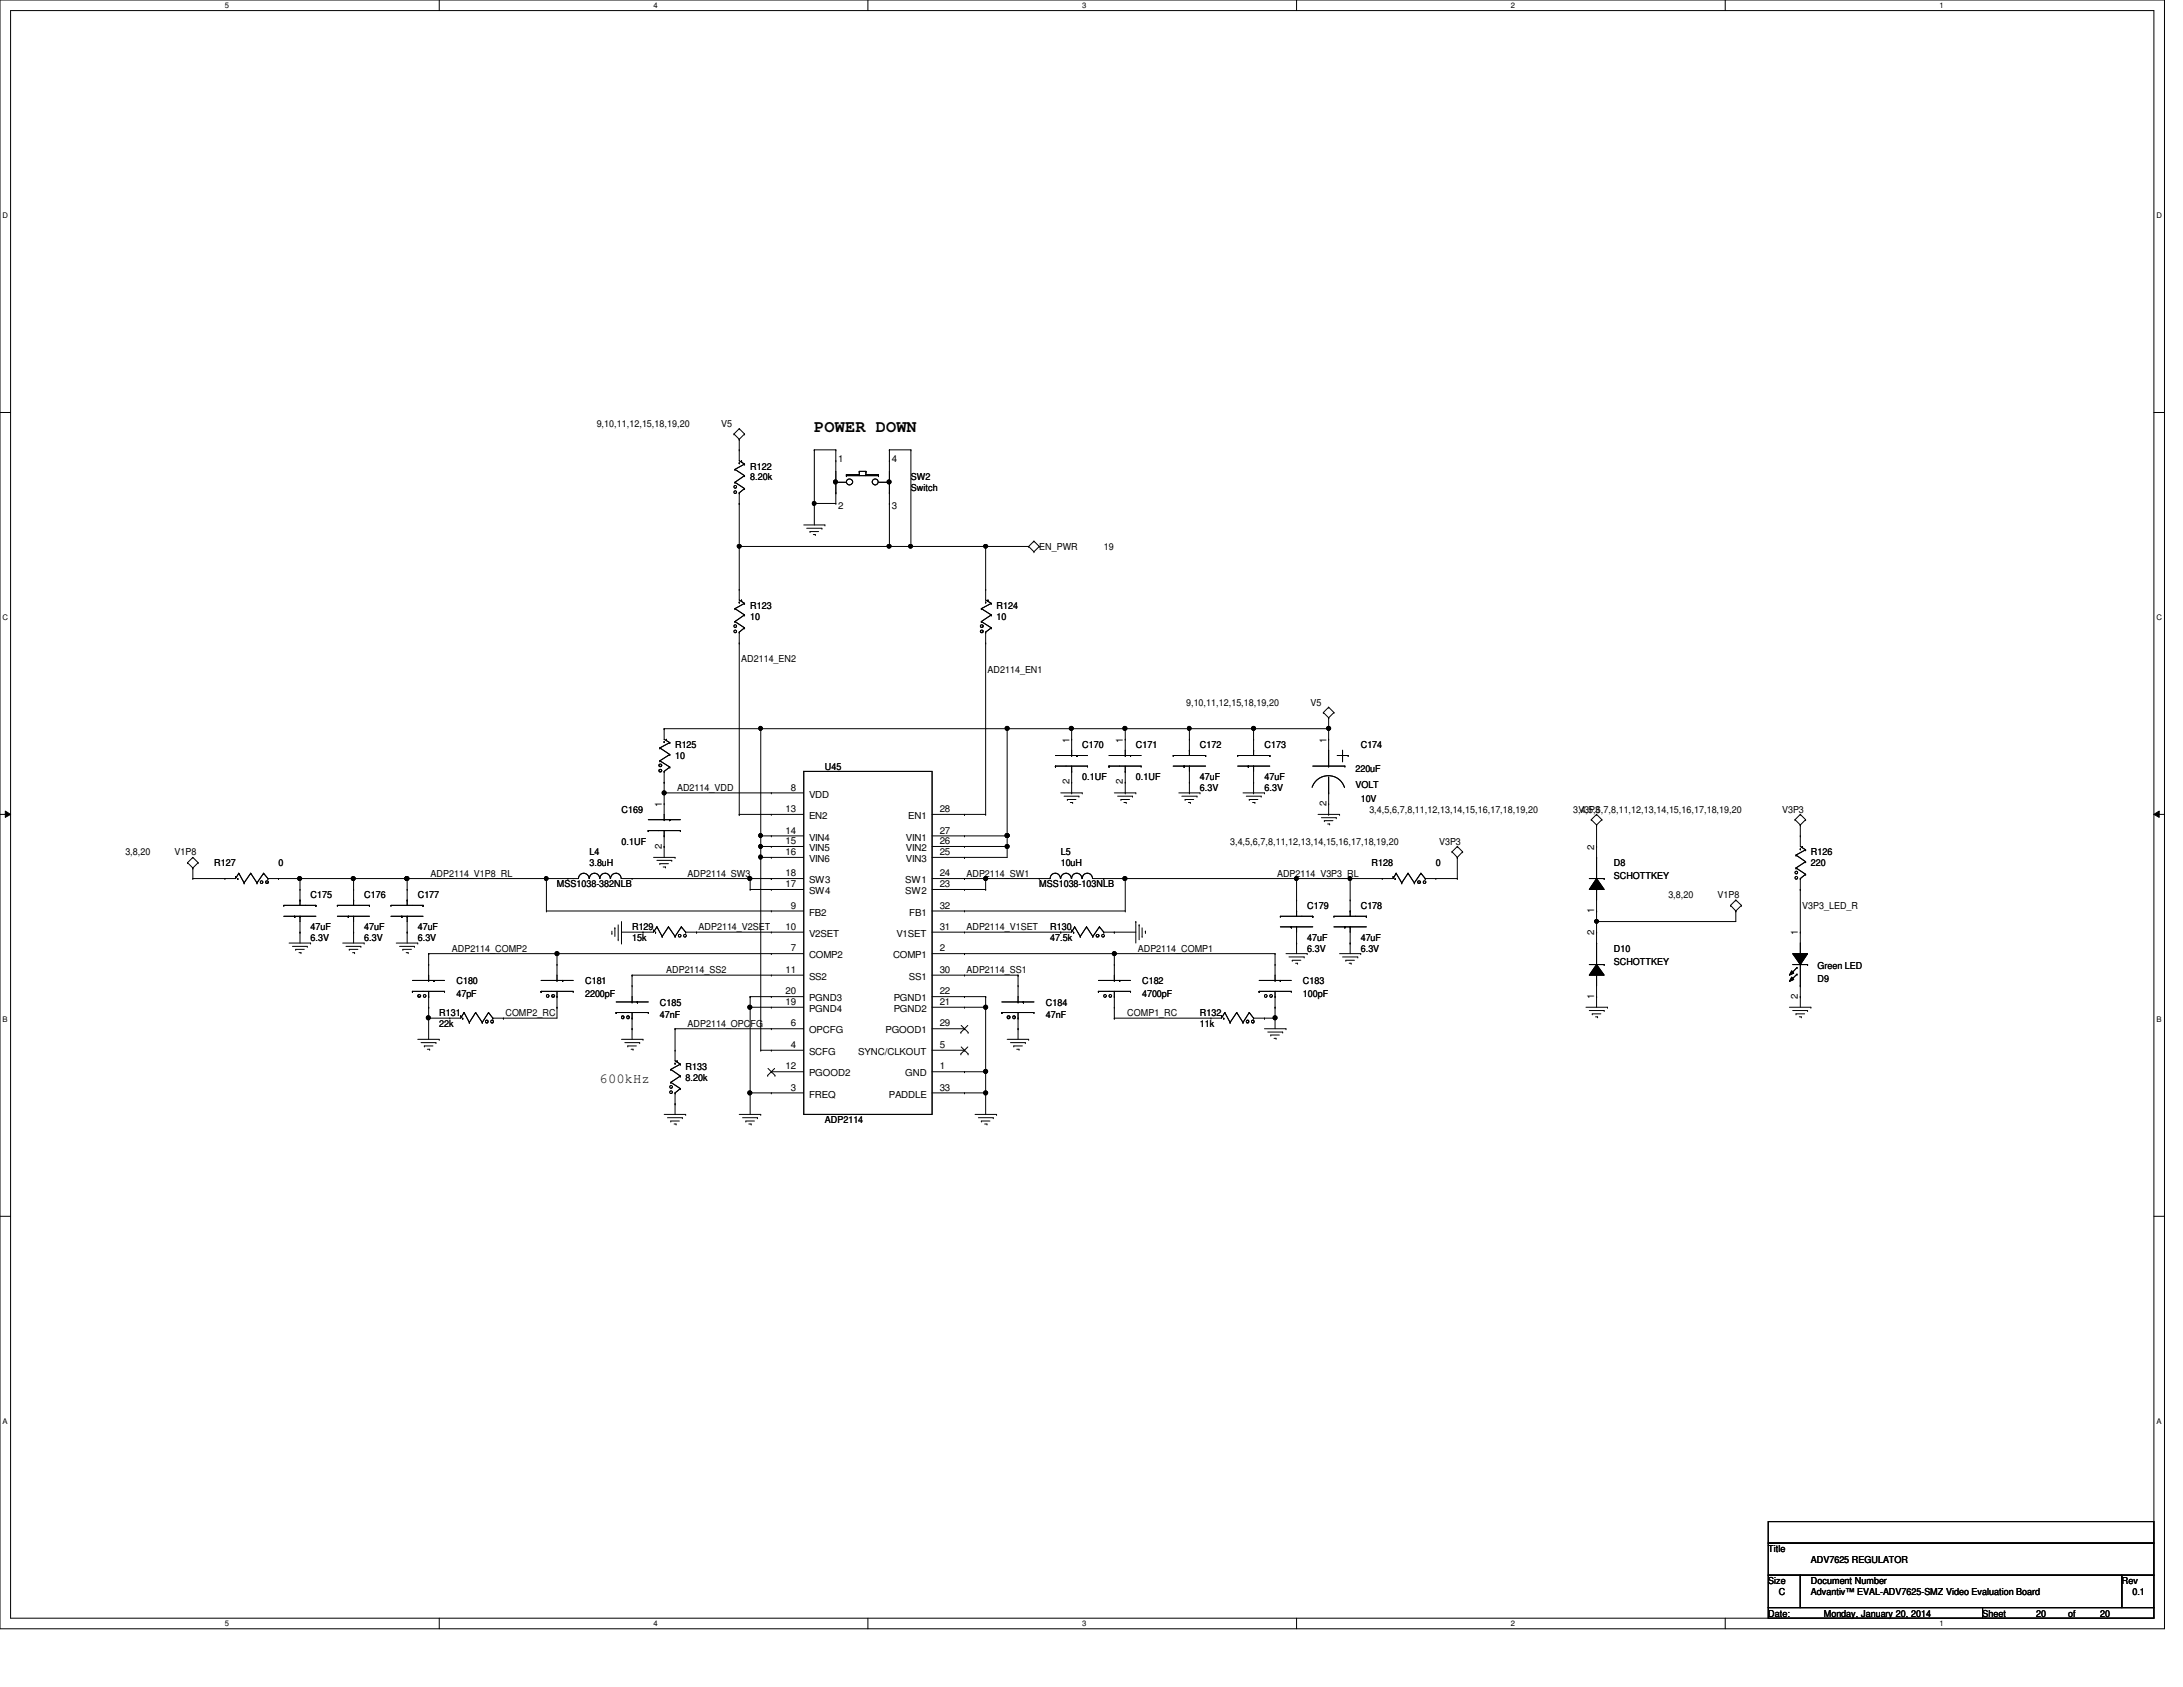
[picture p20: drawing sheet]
<svg xmlns="http://www.w3.org/2000/svg" width="279mm" height="216mm" viewBox="0 0 279 216" stroke-linecap="round" stroke-linejoin="round" font-family="sans-serif">
<defs><g id="words">
<text font-size="2.2" x="104.2" y="55.2">POWER DOWN</text>
<text font-size="1.8" x="76.8" y="138.6">600kHz</text>
<g font-size="1.2">
<text x="76.4" y="54.6">9,10,11,12,15,18,19,20</text>
<text x="92.3" y="54.6">V5</text>
<text x="107.3" y="59.1">1</text>
<text x="114.1" y="59.1">4</text>
<text x="96" y="61.5">8.20k</text>
<text x="96" y="60.1">R122</text>
<text x="107.3" y="65.2">2</text>
<text x="114.1" y="65.2">3</text>
<text x="116.6" y="61.5">SW2</text>
<text x="116.6" y="62.9">Switch</text>
<text x="133" y="70.4">EN_PWR</text>
<text x="141.3" y="70.4">19</text>
<text x="96" y="77.9">R123</text>
<text x="127.6" y="77.9">R124</text>
<text x="96" y="79.3">10</text>
<text x="127.6" y="79.3">10</text>
<text x="94.9" y="84.8">AD2114_EN2</text>
<text x="126.4" y="86.1">AD2114_EN1</text>
<text x="86.4" y="95.8">R125</text>
<text x="136.9" y="95" transform="rotate(-90 136.9 95)">1</text>
<text x="138.5" y="95.8">C170</text>
<text x="143.7" y="95" transform="rotate(-90 143.7 95)">1</text>
<text x="145.4" y="95.8">C171</text>
<text x="151.8" y="90.3">9,10,11,12,15,18,19,20</text>
<text x="153.6" y="95.8">C172</text>
<text x="161.8" y="95.8">C173</text>
<text x="167.7" y="90.3">V5</text>
<text x="169.8" y="95" transform="rotate(-90 169.8 95)">1</text>
<text x="174.2" y="95.8">C174</text>
<text x="86.4" y="97.2">10</text>
<text x="86.7" y="101.2">AD2114_VDD</text>
<text x="101.2" y="101.2">8</text>
<text x="105.6" y="98.5">U45</text>
<text x="136.9" y="100.4" transform="rotate(-90 136.9 100.4)">2</text>
<text x="138.5" y="99.9">0.1UF</text>
<text x="143.7" y="100.4" transform="rotate(-90 143.7 100.4)">2</text>
<text x="145.4" y="99.9">0.1UF</text>
<text x="153.6" y="99.9">47uF</text>
<text x="153.6" y="101.3">6.3V</text>
<text x="161.8" y="99.9">47uF</text>
<text x="161.8" y="101.3">6.3V</text>
<text x="173.5" y="100.8">VOLT</text>
<text x="173.5" y="98.8">220uF</text>
<text x="79.5" y="104">C169</text>
<text x="84.7" y="103.3" transform="rotate(-90 84.7 103.3)">1</text>
<text x="100.5" y="103.9">13</text>
<text x="100.5" y="106.7">14</text>
<text x="103.5" y="102.1">VDD</text>
<text x="103.5" y="104.8">EN2</text>
<text x="103.5" y="107.6">VIN4</text>
<text x="116" y="107.6">VIN1</text>
<text x="116.2" y="104.8">EN1</text>
<text x="120.3" y="106.7">27</text>
<text x="120.3" y="103.9">28</text>
<text x="169.8" y="103.1" transform="rotate(-90 169.8 103.1)">2</text>
<text x="174.2" y="102.6">10V</text>
<text x="175.3" y="104">3,4,5,6,7,8,11,12,13,14,15,16,17,18,19,20</text>
<text x="201.3" y="104">3,4,5,6,7,8,11,12,13,14,15,16,17,18,19,20</text>
<text x="202" y="104">V3P3</text>
<text x="228.1" y="104">V3P3</text>
<text x="16" y="109.5">3,8,20</text>
<text x="22.4" y="109.5">V1P8</text>
<text x="27.4" y="110.9">R127</text>
<text x="35.6" y="110.9">0</text>
<text x="55.1" y="112.2">ADP2114_V1P8_RL</text>
<text x="71.3" y="113.6">MSS1038-382NLB</text>
<text x="75.4" y="109.5">L4</text>
<text x="75.4" y="110.9">3.8uH</text>
<text x="79.5" y="108.1">0.1UF</text>
<text x="84.7" y="108.6" transform="rotate(-90 84.7 108.6)">2</text>
<text x="88" y="112.2">ADP2114_SW3</text>
<text x="100.5" y="108">15</text>
<text x="100.5" y="109.4">16</text>
<text x="100.5" y="113.5">17</text>
<text x="100.5" y="112.1">18</text>
<text x="103.5" y="108.9">VIN5</text>
<text x="103.5" y="110.3">VIN6</text>
<text x="103.5" y="113">SW3</text>
<text x="115.9" y="113">SW1</text>
<text x="116" y="110.3">VIN3</text>
<text x="116" y="108.9">VIN2</text>
<text x="120.3" y="113.5">23</text>
<text x="120.3" y="112.1">24</text>
<text x="120.3" y="109.4">25</text>
<text x="120.3" y="108">26</text>
<text x="123.7" y="112.2">ADP2114_SW1</text>
<text x="133" y="113.6">MSS1038-103NLB</text>
<text x="135.8" y="109.5">L5</text>
<text x="135.8" y="110.9">10uH</text>
<text x="157.4" y="108.1">3,4,5,6,7,8,11,12,13,14,15,16,17,18,19,20</text>
<text x="163.4" y="112.2">ADP2114_V3P3_RL</text>
<text x="175.6" y="110.9">R128</text>
<text x="183.8" y="110.9">0</text>
<text x="184.2" y="108.1">V3P3</text>
<text x="204" y="108.8" transform="rotate(-90 204 108.8)">2</text>
<text x="206.5" y="110.9">D8</text>
<text x="206.5" y="112.5">SCHOTTKEY</text>
<text x="231.8" y="110.9">220</text>
<text x="231.8" y="109.5">R126</text>
<text x="39.8" y="119.1">47uF</text>
<text x="39.8" y="115">C175</text>
<text x="46.6" y="119.1">47uF</text>
<text x="46.6" y="115">C176</text>
<text x="53.5" y="119.1">47uF</text>
<text x="53.5" y="115">C177</text>
<text x="80.9" y="119.1">R129</text>
<text x="89.4" y="119">ADP2114_V2SET</text>
<text x="100.5" y="119">10</text>
<text x="101.2" y="116.3">9</text>
<text x="103.5" y="117.2">FB2</text>
<text x="103.5" y="119.9">V2SET</text>
<text x="103.5" y="114.4">SW4</text>
<text x="114.7" y="119.9">V1SET</text>
<text x="115.9" y="114.4">SW2</text>
<text x="116.4" y="117.2">FB1</text>
<text x="120.3" y="119">31</text>
<text x="120.3" y="116.3">32</text>
<text x="123.7" y="119">ADP2114_V1SET</text>
<text x="134.4" y="119.1">R130</text>
<text x="167.3" y="116.3">C179</text>
<text x="174.2" y="116.3">C178</text>
<text x="204" y="119.7" transform="rotate(-90 204 119.7)">2</text>
<text x="204" y="116.8" transform="rotate(-90 204 116.8)">1</text>
<text x="213.5" y="115">3,8,20</text>
<text x="219.8" y="115">V1P8</text>
<text x="230.1" y="119.7" transform="rotate(-90 230.1 119.7)">1</text>
<text x="230.7" y="116.3">V3P3_LED_R</text>
<text x="39.8" y="120.4">6.3V</text>
<text x="46.6" y="120.4">6.3V</text>
<text x="53.5" y="120.4">6.3V</text>
<text x="57.8" y="121.8">ADP2114_COMP2</text>
<text x="58.4" y="125.9">C180</text>
<text x="74.9" y="125.9">C181</text>
<text x="80.9" y="120.4">15k</text>
<text x="85.3" y="124.5">ADP2114_SS2</text>
<text x="100.5" y="124.5">11</text>
<text x="101.2" y="121.8">7</text>
<text x="103.5" y="122.6">COMP2</text>
<text x="103.5" y="125.4">SS2</text>
<text x="114.3" y="122.6">COMP1</text>
<text x="116.3" y="125.4">SS1</text>
<text x="120.3" y="121.8">2</text>
<text x="120.3" y="124.5">30</text>
<text x="123.7" y="124.5">ADP2114_SS1</text>
<text x="134.4" y="120.4">47.5k</text>
<text x="145.6" y="121.8">ADP2114_COMP1</text>
<text x="146.2" y="125.9">C182</text>
<text x="166.8" y="125.9">C183</text>
<text x="167.3" y="120.4">47uF</text>
<text x="167.3" y="121.8">6.3V</text>
<text x="174.2" y="120.4">47uF</text>
<text x="174.2" y="121.8">6.3V</text>
<text x="206.5" y="121.8">D10</text>
<text x="206.5" y="123.5">SCHOTTKEY</text>
<text x="232.6" y="125.7">D9</text>
<text x="232.6" y="124">Green LED</text>
<text x="56.2" y="131.4">22k</text>
<text x="56.2" y="130">R131</text>
<text x="58.4" y="127.6">47pF</text>
<text x="64.7" y="130">COMP2_RC</text>
<text x="74.9" y="127.6">2200pF</text>
<text x="84.5" y="130.3">47nF</text>
<text x="84.5" y="128.7">C185</text>
<text x="88" y="131.4">ADP2114_OPCFG</text>
<text x="100.5" y="128.6">19</text>
<text x="100.5" y="127.3">20</text>
<text x="101.2" y="131.4">6</text>
<text x="103.5" y="129.5">PGND4</text>
<text x="103.5" y="128.1">PGND3</text>
<text x="114.4" y="129.5">PGND2</text>
<text x="114.4" y="128.1">PGND1</text>
<text x="120.3" y="131.4">29</text>
<text x="120.3" y="128.6">21</text>
<text x="120.3" y="127.3">22</text>
<text x="133.9" y="130.3">47nF</text>
<text x="133.9" y="128.7">C184</text>
<text x="144.3" y="130">COMP1_RC</text>
<text x="146.2" y="127.6">4700pF</text>
<text x="153.6" y="131.4">11k</text>
<text x="153.6" y="130">R132</text>
<text x="166.8" y="127.6">100pF</text>
<text x="204" y="127.8" transform="rotate(-90 204 127.8)">1</text>
<text x="230.1" y="127.8" transform="rotate(-90 230.1 127.8)">2</text>
<text x="87.8" y="136.9">R133</text>
<text x="100.5" y="136.9">12</text>
<text x="101.2" y="134.1">4</text>
<text x="103.5" y="135">SCFG</text>
<text x="103.5" y="132.2">OPCFG</text>
<text x="103.5" y="137.8">PGOOD2</text>
<text x="109.9" y="135">SYNC/CLKOUT</text>
<text x="113.3" y="132.2">PGOOD1</text>
<text x="115.9" y="137.8">GND</text>
<text x="120.3" y="134.1">5</text>
<text x="120.3" y="136.9">1</text>
<text x="87.8" y="138.3">8.20k</text>
<text x="101.2" y="139.6">3</text>
<text x="103.5" y="140.5">FREQ</text>
<text x="105.6" y="143.8">ADP2114</text>
<text x="113.7" y="140.5">PADDLE</text>
<text x="120.3" y="139.6">33</text>
<text x="226.3" y="198.6">Title</text>
<text x="226.3" y="202.7">Size</text>
<text x="231.8" y="202.7">Document Number</text>
<text x="231.8" y="200">ADV7625 REGULATOR</text>
<text x="271.6" y="202.7">Rev</text>
<text x="226.3" y="206.9">Date:</text>
<text x="227.7" y="204.1">C</text>
<text x="231.8" y="204.1">Advantiv™ EVAL-ADV7625-SMZ Video Evaluation Board</text>
<text x="233.4" y="206.9">Monday, January 20, 2014</text>
<text x="253.7" y="206.9">Sheet</text>
<text x="260.6" y="206.9">20</text>
<text x="264.7" y="206.9">of</text>
<text x="268.8" y="206.9">20</text>
<text x="272.9" y="204.1">0.1</text>
</g>
<g font-size="1">
<text x="28.8" y="1">5</text>
<text x="83.7" y="1">4</text>
<text x="138.5" y="1">3</text>
<text x="193.4" y="1">2</text>
<text x="248.2" y="1">1</text>
<text x=".3" y="27.9">D</text>
<text x="276" y="27.9">D</text>
<text x=".3" y="79.4">C</text>
<text x="276" y="79.4">C</text>
<text x=".3" y="130.8">B</text>
<text x="276" y="130.8">B</text>
<text x=".3" y="182.2">A</text>
<text x="276" y="182.2">A</text>
<text x="28.8" y="208.1">5</text>
<text x="83.7" y="208.1">4</text>
<text x="138.5" y="208.1">3</text>
<text x="193.4" y="208.1">2</text>
<text x="248.2" y="208.1">1</text>
</g>
</g></defs>
<path d="M0 0h277v208.4h-277zM1.4 1.4h274.3v205.7h-274.3z" fill="none" stroke="#000" stroke-width=".13"/>
<g fill="#fff">
<path d="M28.8 .1h.5v1.1h-.5z"/>
<path d="M28.8 207.2h.5v1.1h-.5z"/>
</g>
<path d="M56.2 0v1.4M56.2 207.1v1.3" fill="none" stroke="#000" stroke-width=".13"/>
<g fill="#fff">
<path d="M83.7 .1h.5v1.1h-.5z"/>
<path d="M83.7 207.2h.5v1.1h-.5z"/>
</g>
<path d="M111.1 0v1.4M111.1 207.1v1.3" fill="none" stroke="#000" stroke-width=".13"/>
<g fill="#fff">
<path d="M138.5 .1h.6v1.1h-.6z"/>
<path d="M138.5 207.2h.6v1.1h-.6z"/>
</g>
<path d="M165.9 0v1.4M165.9 207.1v1.3" fill="none" stroke="#000" stroke-width=".13"/>
<g fill="#fff">
<path d="M193.4 .1h.5v1.1h-.5z"/>
<path d="M193.4 207.2h.5v1.1h-.5z"/>
</g>
<path d="M220.8 0v1.4M220.8 207.1v1.3" fill="none" stroke="#000" stroke-width=".13"/>
<g fill="#fff">
<path d="M248.2 .1h.6v1.1h-.6z"/>
<path d="M248.2 207.2h.6v1.1h-.6z"/>
<path d="M.3 27.1h.8v1.1h-.8z"/>
<path d="M276 27.1h.7v1.1h-.7z"/>
<path d="M.3 78.5h.8v1.1h-.8z"/>
<path d="M276 78.5h.7v1.1h-.7z"/>
</g>
<path d="M0 52.8h1.4M275.7 52.8h1.3" fill="none" stroke="#000" stroke-width=".13"/>
<g fill="#fff">
<path d="M.3 129.9h.7v1.1h-.7z"/>
<path d="M276 129.9h.6v1.1h-.6z"/>
</g>
<path d="M0 104.2h1.4M.7 103.8l.7 .4-.7 .4zM275.7 104.2l.7-.4v.8zM275.7 104.2h1.3" fill="none" stroke="#000" stroke-width=".13"/>
<path d="M.7 103.8l.7 .4-.7 .4zM275.7 104.2l.7-.4v.8z" fill="#000"/>
<g fill="#fff">
<path d="M.3 181.4h.7v1.1h-.7z"/>
<path d="M276 181.4h.6v1.1h-.6z"/>
</g>
<g fill="none" stroke="#000" stroke-width=".13">
<path d="M93.9 55.5h.1M93.9 55.5l.7 .7M94.6 56.2h.1M94.6 54.9h.1M94.6 59.2h.1M94.6 57.6h.1M94.6 56.2v2.8l.7 .4M94.6 54.9l.7 .6M94.6 54.9l-.7 .6M94.9 59h.1M95.3 55.5h.1M95.3 59.4h.1"/>
<path d="M95.3 55.5l-.7 .7M95.3 59.4l-1.2 .7M104.2 57.6h.1M104.2 57.6v9.6M104.2 57.6h2.8M107 57.6h.1M107 59h.1M107 57.6v6.8M113.8 57.6h.1M113.8 59h.1M113.8 57.6v12.3M113.8 57.6h2.8"/>
<path d="M116.6 57.6h.1M116.6 57.6v12.3M94.1 60.1h.1M94.1 61.7h.1M94.1 77.9h.1M94.1 79.5h.1M94.1 60.1l1.2 .8M94.1 61.7l1.2 .8M94.1 77.9l1.2 .8M94.1 79.5l1.2 .8M94.6 69.9h.1M94.6 64.4h.1"/>
<path d="M94.6 63.1h.1M94.6 77h.1M94.6 75.4h.1M94.6 69.9h37.1M94.6 63.1v13.7l.7 .4M94.9 76.8h.1M95.3 60.9h.1M95.3 62.5h.1M95.3 77.2h.1M95.3 78.7h.1M95.3 60.9l-1.2 .8M95.3 62.5l-.7 .6"/>
<path d="M95.3 77.2l-1.2 .7M95.3 78.7l-1.2 .8M102.9 67.2h2.7M103.3 67.6h1.9M103.7 68h.1M103.7 68h1.1M104 64.2h.2l.2 .1v.3l-.2 .1-.2-.1zM104.1 68.4h.3M104.2 64.4h.1M104.2 64.4h2.8M104.4 68.4h.1M105.2 67.6h.1"/>
<path d="M105.6 67.2h.1M107 61.7h.1M107 63.1h.1M107 64.4h.1M107 61.7h1.3M108.3 60.7h.1M108.3 60.9h.1M108.3 60.9h4.1M108.3 60.7h1.7M108.3 60.7v.2M110 60.3h.1M110 60.7h.1"/>
<path d="M110 60.3h.8M110 60.3v.4M110.8 60.7h.1M110.8 60.3h.1M110.8 60.7h1.6M110.8 60.3v.4M112.4 60.9h.1M112.4 60.7h.1M112.4 60.7v.2M112.4 61.7h1.4M113.8 69.9h.1M113.8 64.4h.1"/>
<path d="M113.8 61.7h.1M113.8 63.1h.1M116.6 69.9h.1M125.6 77.9h.1M125.6 79.5h.1M125.6 77.9l1.3 .8M125.6 79.5l1.3 .8M126.2 69.9h.1M126.2 77h.1M126.2 75.4h.1M126.2 69.9v6.9l.7 .4M126.4 76.8h.1"/>
<path d="M126.9 77.2h.1M126.9 78.7h.1M126.9 77.2l-1.3 .7M126.9 78.7l-1.3 .8M131.7 69.9h.1M131.7 69.9l.6 .7M132.3 69.3h.1M132.3 70.6h.1M132.3 69.3l-.6 .6M132.3 69.3l.7 .6M133 69.9h.1M133 69.9l-.7 .7"/>
<path d="M84.5 95.7h.1M84.5 97.4h.1M84.5 95.7l1.2 .9M84.5 97.4l1.2 .8M85 93.3h.1M85 98.7h.1M85 94.9h.1M85 93.3v1.3l.7 .4M85 98.7v6.2M85 93.3h85.1M85.3 94.6h.1M85.7 95h.1"/>
<path d="M85.7 96.6h.1M85.7 98.2h.1M85.7 95l-1.2 .7M85.7 96.6l-1.2 .8M85.7 98.2l-.7 .5M94.6 80.9h.1M94.6 82.3h.1M94.6 80.9v23.3M95.3 80.3h.1M95.3 80.3l-.7 .6M97.2 93h.1l.2 .1v.3l-.2 .1-.1-.1zM97.4 93.3h.1"/>
<path d="M97.4 93.3v41.1M102.9 98.7h16.4v43.9h-16.4zM126.2 80.9h.1M126.2 82.3h.1M126.2 80.9v23.3M126.9 80.3h.1M126.9 80.3l-.7 .6M128.9 93.3h.1M128.9 93.3v16.4h-9.6M135.1 98h.1M135.1 96.7h4.1M135.1 98h4.1"/>
<path d="M137.2 93.3h.1M137.2 98.7h.1M137.2 96.7h.1M137.2 94.6h.1M137.2 93.3v3.4M137.2 98v3.5M137.8 96.7h.1M139.2 98h.1M141.9 98h.1M141.9 96.7h4.1M141.9 98h4.1M144 93.3h.1"/>
<path d="M144 98.7h.1M144 96.7h.1M144 94.6h.1M144 93.3v3.4M144 98v3.5M144.7 96.7h.1M146 98h.1M150.2 96.7h.1M150.2 96.7h4.1M150.2 98h4.1M151.6 98h.1M152 93h.2l.2 .1v.3l-.2 .1-.2-.1z"/>
<path d="M152.2 93.3h.1M152.2 96h.1M152.2 98h.1M152.2 94.6h.1M152.2 93.3v3.4M152.2 98v3.5M154.3 96.7h.1M158.4 96.7h.1M158.4 96.7h4.1M158.4 98h4.1M159.8 98h.1M160.4 93.3h.1"/>
<path d="M160.4 96h.1M160.4 98h.1M160.4 94.6h.1M160.4 93.3v3.4M160.4 98v3.5M162.5 96.7h.1M168 98h4.1M169.4 91.2h.1M169.4 91.2l.7 .7M170.1 91.9h.1M170.1 93.3h.1M170.1 90.5h.1"/>
<path d="M170.1 98h.1M170.1 94.6h.1M170.1 91.9v6.1M170.1 99.4v4.8M170.1 90.5l.6 .7M170.1 90.5l-.7 .7M170.7 91.2h.1M170.7 91.2l-.6 .7M171.2 96.7h1.4M171.8 97.4h.1M171.8 96v1.4M172.1 98h.1"/>
<path d="M172.6 96.7h.1M24 110.4h.1M24 110.4l.7 .7M24.7 112.4h.1M24.7 111.1h.1M24.7 109.7h.1M24.7 111.1v1.3M24.7 109.7l.7 .7M24.7 109.7l-.7 .7M25.4 110.4h.1M25.4 110.4l-.7 .7M28.8 112.4h.1"/>
<path d="M30.1 112.2h.1M30.4 112.4h.1M30.6 111.8h.1M30.6 111.8l-.5 .6h-5.4M30.6 111.8l.6 1.2M31.2 113h.1M32.1 111.8h.1M32.1 111.8l-.9 1.2M32.1 111.8l.8 1.2M32.9 113h.1M33.7 111.8h.1M33.7 111.8l-.8 1.2"/>
<path d="M33.7 111.8l.6 .6M34.3 112.4h39.7a.68 .68 0 0 1 .7-.6 .68 .68 0 0 1 .7 .6M34.3 112.4h.1M35.6 112.4h.1M36.3 115.9h.1M36.3 117.3h4.1M36.3 115.9h4.1M37.7 117.3h.1M38.4 112.4h.1M38.4 119.3h.1M38.4 115.2h.1M38.4 117.3h.1"/>
<path d="M38.4 113.8h.1M38.4 112.4v3.5M38.4 117.3v3.4M40.4 115.9h.1M43.2 115.9h.1M43.2 117.3h4.1M43.2 115.9h4.1M44.6 117.3h.1M45.3 112.4h.1M45.3 119.3h.1M45.3 115.2h.1M45.3 117.3h.1"/>
<path d="M45.3 113.8h.1M45.3 112.4v3.5M45.3 117.3v3.4M47.3 115.9h.1M50 115.9h.1M50 117.3h4.1M50 115.9h4.1M51.4 117.3h.1M52.1 112.4h.1M52.1 119.3h.1M52.1 115.2h.1M52.1 117.3h.1"/>
<path d="M52.1 113.8h.1M52.1 112.4v3.5M52.1 117.3v3.4M54.1 115.9h.1M69.7 112.2h.2l.2 .1v.3l-.2 .1-.2-.1zM69.9 116.6h.1M69.9 112.4h.1M69.9 116.6h33M69.9 112.4v4.2M72.7 112.4h.1M75.4 112.4a.66 .66 0 0 1 .7-.6 .66 .66 0 0 1 .7 .6M76.8 112.4a.66 .66 0 0 1 .6-.6 .66 .66 0 0 1 .7 .6"/>
<path d="M78.1 112.4a.68 .68 0 0 1 .7-.6 .68 .68 0 0 1 .7 .6M78.3 119.5h.1M78.3 119.2v.3M78.7 118.7h.1M78.7 118.7v1.1M79.1 118.4v1.9M79.5 112.4h23.4M79.5 117.9v2.8M80.9 112.4h.1M82.3 119.3h.1M83 106.3h.1M83 104.9h4.1"/>
<path d="M83 106.3h4.1M83.7 119h.1M83.7 109.7h2.7M83.9 119.3h.1M84.1 118.6h.1M84.1 118.6l-.4 .7h-4.2M84.1 110.1h1.9M84.1 118.6l.7 1.2M84.5 110.5h.1M84.5 110.5h1.1M84.8 119.8h.1M84.9 111h.3"/>
<path d="M85 100.1h.1M85 101.5h.1M85 108.3h.1M85 107h.1M85 104.9h.1M85 102.9h.1M85 106.3v3.4M85 101.5h17.9M85.2 111h.1M85.6 118.6h.1M85.6 118.6l-.8 1.2M85.6 118.6l.8 1.2"/>
<path d="M85.7 104.9h.1M86 110.1h.1M86.4 109.7h.1M86.4 119.8h.1M87.1 106.3h.1M87.2 118.6h.1M87.2 118.6l-.8 1.2M87.2 118.6l.6 .7M87.8 119.3h.1M87.8 119.3h15.1M89.2 119.3h.1M94.6 104.2h.1"/>
<path d="M94.6 104.2h8.3M96 113.8h.1M96 112.4h.1M96 112.4v1.4M96 113.8h6.9M97.2 108.1h.1l.2 .1v.3l-.2 .1-.1-.1zM97.2 106.7h.1l.2 .1v.3l-.2 .1-.1-.1zM97.2 109.5l.1-.1 .2 .1v.4h-.2h-.1zM97.4 109.7h.1M97.4 108.3h.1M97.4 107h.1M97.4 109.7h5.5"/>
<path d="M97.4 108.3h5.5M97.4 107h5.5M98.7 112.4h.1M98.7 101.5h.1M98.7 116.6h.1M98.7 119.3h.1M98.7 104.2h.1M98.7 107h.1M98.7 108.3h.1M98.7 109.7h.1M98.7 113.8h.1M119.3 112.4h15.1a.66 .66 0 0 1 .7-.6 .66 .66 0 0 1 .6 .6"/>
<path d="M119.3 116.6h24.7M119.3 113.8h6.9M119.3 108.3h9.6M119.3 107h9.6M119.3 104.2h6.9M123.4 112.4h.1M123.4 109.7h.1M123.4 104.2h.1M123.4 113.8h.1M123.4 108.3h.1M123.4 107h.1M123.4 119.3h.1"/>
<path d="M123.4 116.6h.1M126.2 104.2h.1M126.2 112.4h.1M126.2 113.8h.1M126.2 112.4v1.4M128.9 107h.1M128.9 108.3h.1M133 112.4h.1M135.8 119.3h.1M135.8 112.4a.68 .68 0 0 1 .6-.6 .68 .68 0 0 1 .7 .6M135.8 101.5h2.7M136.2 101.9h1.9"/>
<path d="M136.6 102.3h.1M136.6 102.3h1.1M137 102.7h.3M137.2 101.5h.1M137.2 100.1h.1M137.2 112.4a.66 .66 0 0 1 .6-.6 .66 .66 0 0 1 .7 .6M137.2 119h.1M137.3 102.7h.1M137.4 119.3h.1M137.5 118.6h.1M137.5 118.6l-.3 .7h-17.9M137.5 118.6l.8 1.2"/>
<path d="M138.1 101.9h.1M138.3 119.8h.1M138.5 101.5h.1M138.5 112.4a.66 .66 0 0 1 .7-.6 .66 .66 0 0 1 .6 .6M139.1 118.6h.1M139.1 118.6l-.8 1.2M139.1 118.6l.8 1.2M139.9 119.8h.1M140.7 118.6h.1M140.7 118.6l-.8 1.2M140.7 118.6l.6 .7M141.3 112.4h.1"/>
<path d="M141.3 119.3h.1M141.3 119.3h4.1M142.6 119.3h.1M142.6 101.5h2.8M143 101.9h1.9M143.5 102.3h.1M143.5 102.3h1.1M143.8 102.7h.3M144 101.5h.1M144 116.6h.1M144 112.4h.1M144 100.1h.1"/>
<path d="M144 112.4v4.2M144.1 102.7h.1M144.9 101.9h.1M145.4 101.5h.1M145.4 117.9h.1M145.4 117.9v2.8M145.8 118.4h.1M145.8 118.4v1.9M146.2 119.8h.1M146.2 118.7v1.1M146.6 119.2h.1M146.6 119.2v.3"/>
<path d="M150.9 101.5h2.7M151.3 101.9h1.9M151.7 102.3h.1M151.7 102.3h1.1M152.1 102.7h.3M152.2 101.5h.1M152.2 100.1h.1M152.4 102.7h.1M153.2 101.9h.1M153.6 101.5h.1M159.1 101.5h2.7M159.5 101.9h1.9"/>
<path d="M159.9 102.3h.1M159.9 102.3h1.1M160.3 102.7h.3M160.4 101.5h.1M160.4 100.1h.1M160.6 102.7h.1M161.4 101.9h.1M161.8 101.5h.1M163.9 117.3h.1M163.9 118.6h4.1M163.9 117.3h4.1M165.3 118.6h.1"/>
<path d="M165.8 112.2h.1l.2 .1v.3l-.2 .1-.1-.1zM165.9 112.4h.1M165.9 116.6h.1M165.9 118.6h.1M165.9 115.2h.1M165.9 112.4v4.9M165.9 118.6v3.4M167.9 100.8a2.18 2.18 0 0 1 2.1-1.5 2.18 2.18 0 0 1 2.1 1.5M168 117.3h.1M168.7 104.2h2.7M169.1 104.6h1.9M169.5 105h.1"/>
<path d="M169.5 105h1.1M169.9 105.5h.3M170.1 104.2h.1M170.1 101.5h.1M170.1 102.9h.1M170.2 105.5h.1M170.7 117.3h.1M170.7 118.6h4.2M170.7 117.3h4.2M171 104.6h.1M171.4 104.2h.1M172.1 118.6h.1"/>
<path d="M172.6 112.2h.2l.2 .1-.1 .3-.1 .1-.2-.1zM172.8 112.4h.1M172.8 116.6h.1M172.8 118.6h.1M172.8 115.2h.1M172.8 112.4v4.9M172.8 118.6v3.4M174.9 117.3h.1M176.9 112.4h.1M178.3 112.2h.1M178.6 112.4h.1M178.7 111.8h.1"/>
<path d="M178.7 111.8l-.4 .6h-38.4M178.7 111.8l.7 1.2M179.4 113h.1M180.2 111.8h.1M180.2 111.8l-.8 1.2M180.2 111.8l.8 1.2M181 113h.1M181.9 111.8h.1M181.9 111.8l-.9 1.2M181.9 111.8l.5 .6M182.4 112.4h.1M182.4 112.4h4.1"/>
<path d="M183.8 112.4h.1M185.8 109h.1M185.8 109l.7 .7M186.5 112.4h.1M186.5 109.7h.1M186.5 108.3h.1M186.5 109.7v2.7M186.5 108.3l.7 .7M186.5 108.3l-.7 .7M187.2 109h.1M187.2 109l-.7 .7M203.4 112.4h1.9"/>
<path d="M203.7 104.9h.1M203.7 104.9l.6 .7M204.3 112.4l1 1.4h-1.9zM204.3 116.6h.1M204.3 117.9h.1M204.3 105.6h.1M204.3 104.2h.1M204.3 119.3h.1M204.3 113.8h.1M204.3 109.7h.1M204.3 108.3h.1M204.3 105.6v6.8"/>
<path d="M204.3 113.8v9.6M204.3 104.2l.7 .7M204.3 104.2l-.6 .7M205 104.9h.1M205 104.9l-.7 .7M205.3 112.4h.1M221.5 115.9h.1M221.5 115.9l.7 .7M222.2 116.6h.1M222.2 115.2h.1M222.2 116.6v1.3h-17.9M222.2 115.2l.7 .7"/>
<path d="M222.2 115.2l-.7 .7M222.9 115.9h.1M222.9 115.9l-.7 .7M229.7 104.9h.1M229.7 104.9l.7 .7M229.9 109.4h.1M229.9 111.1h.1M229.9 109.4l1.2 .9M229.9 111.1l1.2 .8M230.4 113.8h.1M230.4 105.6h.1M230.4 104.2h.1"/>
<path d="M230.4 112.4h.1M230.4 108.6h.1M230.4 107h.1M230.4 119.3h.1M230.4 105.6v2.7l.7 .5M230.4 112.4v9.6M230.4 104.2l.7 .7M230.4 104.2l-.7 .7M230.7 108.3h.1M231.1 104.9h.1M231.1 108.8h.1M231.1 110.3h.1"/>
<path d="M231.1 111.9h.1M231.1 104.9l-.7 .7M231.1 108.8l-1.2 .6M231.1 110.3l-1.2 .8M231.1 111.9l-.7 .5M37 120.7h2.8M37.4 121.1h1.9M37.8 121.5h.1M37.8 121.5h1.1M38.3 121.9h.2M38.5 121.9h.1M39.3 121.1h.1"/>
<path d="M39.8 120.7h.1M43.9 120.7h2.7M44.3 121.1h1.9M44.7 121.5h.1M44.7 121.5h1.1M45.1 121.9h.3M45.4 121.9h.1M46.2 121.1h.1M46.6 120.7h.1M50.7 120.7h2.8M51.1 121.1h1.9M51.6 121.5h.1"/>
<path d="M51.6 121.5h1.1M52 121.9h.2M52.2 121.9h.1M52.8 126.9h.1M52.8 125.5h4.1M52.8 126.9h4.1M53 121.1h.1M53.5 120.7h.1M53.5 133h2.7M53.9 133.4h1.9M54.3 133.9h.1M54.3 133.9h1.1"/>
<path d="M54.7 134.3h.3M54.9 122h.1M54.9 128.9h.1M54.9 130.3h.1M54.9 127.6h.1M54.9 125.5h.1M54.9 123.4h.1M54.9 122v3.5M54.9 126.9v6.1M54.9 122h48M55 134.3h.1M55.5 125.5h.1"/>
<path d="M55.8 133.4h.1M56.2 133h.1M56.9 126.9h.1M57.6 130.3h.1M59 130h.1M59.2 130.3h.1M59.4 129.6h.1M59.4 129.6l-.4 .7h-4.1M59.4 129.6l.7 1.3M60.1 130.9h.1M60.9 129.6h.1M60.9 129.6l-.8 1.3"/>
<path d="M60.9 129.6l.8 1.3M61.7 130.9h.1M62.5 129.6h.1M62.5 129.6l-.8 1.3M62.5 129.6l.6 .7M63.1 130.3h.1M64.4 130.3h.1M69.3 126.9h.1M69.3 125.5h4.1M69.3 126.9h4.1M71.3 122h.1M71.3 128.9h.1"/>
<path d="M71.3 127.6h.1M71.3 125.5h.1M71.3 123.4h.1M71.3 126.9v3.4h-8.2M71.3 122v3.5M72 125.5h.1M73.4 126.9h.1M78.9 129.6h.1M78.9 128.2h4.1M78.9 129.6h4.1M79.1 120.3h.1M79.5 120.7h.1"/>
<path d="M79.5 133h2.8M80 133.4h1.9M80.3 133.9h.1M80.3 133.9h1.1M80.8 134.3h.2M80.9 131.7h.1M80.9 124.8h.1M80.9 130.3h.1M80.9 128.2h.1M80.9 126.2h.1M80.9 124.8h22M80.9 124.8v3.4"/>
<path d="M80.9 129.6v3.4M81 134.3h.1M81.6 128.2h.1M81.9 133.4h.1M82.3 133h.1M83 129.6h.1M85.9 136.9h.1M85.9 138.5h.1M85.9 136.9l1.2 .8M85.9 138.5l1.2 .8M86.4 131.7h.1M86.4 139.9h.1"/>
<path d="M86.4 136.1h.1M86.4 134.4h.1M86.4 131.7h16.5M86.4 131.7v4.1l.7 .4M86.4 139.9v2.7M86.7 135.8h.1M87.1 136.2h.1M87.1 137.7h.1M87.1 139.3h.1M87.1 136.2l-1.2 .7M87.1 137.7l-1.2 .8M87.1 139.3l-.7 .6"/>
<path d="M96 127.6h.1M96 128.9h.1M96 139.9h.1M96 127.6h6.9M96 127.6v15M96 128.9h6.9M96 139.9h6.9M97.4 134.4h.1M97.4 134.4h5.5M98.3 137.6h.1M98.3 136.7l.9 .9M98.7 139.9h.1"/>
<path d="M98.7 134.4h.1M98.7 131.7h.1M98.7 122h.1M98.7 124.8h.1M98.7 137.2h.1M98.7 128.9h.1M98.7 127.6h.1M98.7 137.2h4.2M99.1 136.7l-.8 .9M99.2 137.6h.1M119.3 122h43.9M119.3 127.6h6.9"/>
<path d="M119.3 128.9h6.9M119.3 137.2h6.9M119.3 139.9h6.9M119.3 124.8h11M119.3 131.7h4.1M119.3 134.4h4.1M123 134.9h.1M123 132.1h.1M123 134l.9 .9M123 131.2l.9 .9M123.4 122h.1M123.4 137.2h.1"/>
<path d="M123.4 134.4h.1M123.4 128.9h.1M123.4 127.6h.1M123.4 131.7h.1M123.4 124.8h.1M123.4 139.9h.1M123.9 134l-.9 .9M123.9 131.2l-.9 .9M123.9 134.9h.1M123.9 132.1h.1M126.2 137.2h.1M126.2 127.6h.1"/>
<path d="M126.2 128.9h.1M126.2 139.9h.1M126.2 127.6v15M128.2 129.6h.1M128.2 128.2h4.1M128.2 129.6h4.1M128.9 133h2.8M129.3 133.4h1.9M129.8 133.9h.1M129.8 133.9h1.1M130.1 134.3h.3M130.3 124.8h.1"/>
<path d="M130.3 131.7h.1M130.3 130.3h.1M130.3 128.2h.1M130.3 126.2h.1M130.3 124.8v3.4M130.3 129.6v3.4M130.4 134.3h.1M131 128.2h.1M131.2 133.4h.1M131.7 133h.1M132.3 129.6h.1M140.6 126.9h.1"/>
<path d="M140.6 125.5h4.1M140.6 126.9h4.1M142.6 130.3h.1M142.6 122h.1M142.6 127.6h.1M142.6 125.5h.1M142.6 123.4h.1M142.6 128.9h.1M142.6 122v3.5M142.6 126.9v3.4M143.3 125.5h.1M144.7 126.9h.1"/>
<path d="M155 130.3h.1M156.3 130h.1M156.6 130.3h.1M156.8 129.6h.1M156.8 129.6l-.5 .7h-13.7M156.8 129.6l.6 1.3M157.4 130.9h.1M158.3 129.6h.1M158.3 129.6l-.9 1.3M158.3 129.6l.8 1.3M159.1 130.9h.1M159.9 129.6h.1"/>
<path d="M159.9 129.6l-.8 1.3M159.9 129.6l.5 .7M160.4 130.3h.1M160.4 130.3h2.8M161.2 126.9h.1M161.2 125.5h4.1M161.2 126.9h4.1M161.8 130.3h.1M161.8 131.7h2.8M162.3 132.1h1.9M162.6 132.5h.1M162.6 132.5h1.1"/>
<path d="M163.1 132.9h.2M163.2 122h.1M163.2 128.9h.1M163.2 130.3h.1M163.2 127.6h.1M163.2 125.5h.1M163.2 123.4h.1M163.2 122v3.5M163.2 126.9v4.8M163.3 132.9h.1M163.9 125.5h.1M164.2 132.1h.1"/>
<path d="M164.6 131.7h.1M164.6 122h2.7M165 122.5h1.9M165.3 126.9h.1M165.4 122.9h.1M165.4 122.9h1.1M165.8 123.3h.3M165.9 120.7h.1M166.1 123.3h.1M166.9 122.5h.1M167.3 122h.1M171.4 122h2.8"/>
<path d="M171.8 122.5h2M172.3 122.9h.1M172.3 122.9h1.1M172.7 123.3h.2M172.8 120.7h.1M172.9 123.3h.1M173.8 122.5h.1M174.2 122h.1M203 128.9h2.7M203.4 129.3h1.9M203.4 123.4h1.9M203.8 129.8h.1"/>
<path d="M203.8 129.8h1.1M204.2 130.1h.3M204.3 123.4l1 1.4h-1.9zM204.3 127.6h.1M204.3 124.8h.1M204.3 120.7h.1M204.3 124.8v4.1M204.5 130.1h.1M205.3 129.3h.1M205.3 123.4h.1M205.7 128.9h.1M229 128.9h2.8"/>
<path d="M229.3 125.1l.3 .2-.6 .3zM229.3 124.2l.3 .3-.6 .3zM229.4 122h2l-1 1.4zM229.4 129.3h2M229.4 123.4h2M229.9 129.8h.1M229.9 129.8h1.1M230 123.8h.1M230 124.7h.1M230 123.8l-.8 .9M230 124.7l-.8 .8M230.3 130.1h.2"/>
<path d="M230.4 127.6h.1M230.4 122h.1M230.4 126.2h.1M230.4 123.4v5.5M230.5 130.1h.1M231.4 129.3h.1M231.4 123.4h.1M231.8 128.9h.1M0 155.7h1.4M85 142.6h2.8M85.4 143h1.9M85.9 143.5h.1"/>
<path d="M85.9 143.5h1.1M86.3 143.8h.2M86.4 141.3h.1M86.5 143.8h.1M87.3 143h.1M87.8 142.6h.1M94.6 142.6h2.8M95 143h1.9M95.5 143.5h.1M95.5 143.5h1.1M95.8 143.8h.3M96.1 143.8h.1"/>
<path d="M96.9 143h.1M97.4 142.6h.1M124.8 142.6h2.8M125.2 143h1.9M125.6 143.5h.1M125.6 143.5h1.1M126 143.8h.3M126.3 143.8h.1M127.1 143h.1M127.6 142.6h.1M275.7 155.7h1.3M226.3 194.7h49.4v2.8h-49.4z"/>
<path d="M226.3 197.5h49.4v4.1h-49.4zM226.3 201.6h4.1v4.1h-4.1zM226.3 205.7h27.4v1.4h-27.4zM230.4 201.6h41.2v4.1h-41.2zM253.7 205.7h22v1.4h-22zM271.6 201.6h4.1v4.1h-4.1z"/>
<circle cx="94.6" cy="69.9" r=".25"/>
<circle cx="106.9" cy="61.7" r=".26"/>
<circle cx="108.7" cy="61.7" r=".39"/>
<circle cx="112" cy="61.7" r=".38"/>
<circle cx="113.8" cy="61.7" r=".26"/>
<circle cx="113.8" cy="69.9" r=".25"/>
<circle cx="116.5" cy="69.9" r=".25"/>
<circle cx="126.2" cy="69.9" r=".25"/>
<circle cx="128.9" cy="93.2" r=".26"/>
<circle cx="137.1" cy="93.2" r=".26"/>
<circle cx="144" cy="93.2" r=".26"/>
<circle cx="160.4" cy="93.2" r=".26"/>
<circle cx="170.1" cy="93.2" r=".26"/>
<circle cx="38.4" cy="112.4" r=".26"/>
<circle cx="45.2" cy="112.4" r=".26"/>
<circle cx="52.1" cy="112.4" r=".26"/>
<circle cx="85" cy="101.5" r=".26"/>
<circle cx="96" cy="112.4" r=".26"/>
<circle cx="126.2" cy="112.4" r=".26"/>
<circle cx="128.9" cy="106.9" r=".26"/>
<circle cx="128.9" cy="108.3" r=".26"/>
<circle cx="144" cy="112.4" r=".26"/>
<circle cx="204.3" cy="117.9" r=".25"/>
<circle cx="54.8" cy="130.3" r=".26"/>
<circle cx="71.3" cy="122" r=".26"/>
<circle cx="96" cy="139.9" r=".26"/>
<circle cx="96" cy="128.9" r=".26"/>
<circle cx="126.2" cy="128.9" r=".26"/>
<circle cx="126.2" cy="137.1" r=".26"/>
<circle cx="126.2" cy="139.9" r=".26"/>
<circle cx="142.6" cy="122" r=".26"/>
<circle cx="163.2" cy="130.3" r=".26"/>
</g>
<g fill="#000">
<path d="M104 64.2h.2l.2 .1v.3l-.2 .1-.2-.1z" fill-rule="evenodd"/>
<path d="M104 64.2h.2l.2 .1v.3l-.2 .1-.2-.1z" fill-rule="evenodd"/>
<path d="M97.2 93h.1l.2 .1v.3l-.2 .1-.1-.1z" fill-rule="evenodd"/>
<path d="M97.2 93h.1l.2 .1v.3l-.2 .1-.1-.1z" fill-rule="evenodd"/>
<path d="M152 93h.2l.2 .1v.3l-.2 .1-.2-.1z" fill-rule="evenodd"/>
<path d="M152 93h.2l.2 .1v.3l-.2 .1-.2-.1z" fill-rule="evenodd"/>
<path d="M69.7 112.2h.2l.2 .1v.3l-.2 .1-.2-.1z" fill-rule="evenodd"/>
<path d="M69.7 112.2h.2l.2 .1v.3l-.2 .1-.2-.1z" fill-rule="evenodd"/>
<path d="M97.2 108.1h.1l.2 .1v.3l-.2 .1-.1-.1z" fill-rule="evenodd"/>
<path d="M97.2 106.7h.1l.2 .1v.3l-.2 .1-.1-.1z" fill-rule="evenodd"/>
<path d="M97.2 109.5l.1-.1 .2 .1v.4h-.2h-.1z" fill-rule="evenodd"/>
<path d="M97.2 108.1h.1l.2 .1v.3l-.2 .1-.1-.1z" fill-rule="evenodd"/>
<path d="M97.2 106.7h.1l.2 .1v.3l-.2 .1-.1-.1z" fill-rule="evenodd"/>
<path d="M97.2 109.5l.1-.1 .2 .1v.4h-.2h-.1z" fill-rule="evenodd"/>
<path d="M165.8 112.2h.1l.2 .1v.3l-.2 .1-.1-.1z" fill-rule="evenodd"/>
<path d="M165.8 112.2h.1l.2 .1v.3l-.2 .1-.1-.1z" fill-rule="evenodd"/>
<path d="M172.6 112.2h.2l.2 .1-.1 .3-.1 .1-.2-.1z" fill-rule="evenodd"/>
<path d="M172.6 112.2h.2l.2 .1-.1 .3-.1 .1-.2-.1z" fill-rule="evenodd"/>
<path d="M204.3 112.4l1 1.4h-1.9z" fill-rule="evenodd"/>
<path d="M204.3 112.4l1 1.4h-1.9z" fill-rule="evenodd"/>
<path d="M204.3 123.4l1 1.4h-1.9z" fill-rule="evenodd"/>
<path d="M204.3 123.4l1 1.4h-1.9z" fill-rule="evenodd"/>
<path d="M229.3 125.1l.3 .2-.6 .3z" fill-rule="evenodd"/>
<path d="M229.3 124.2l.3 .3-.6 .3z" fill-rule="evenodd"/>
<path d="M229.3 125.1l.3 .2-.6 .3z" fill-rule="evenodd"/>
<path d="M229.3 124.2l.3 .3-.6 .3z" fill-rule="evenodd"/>
<path d="M229.4 122h2l-1 1.4z" fill-rule="evenodd"/>
<path d="M229.4 122h2l-1 1.4z" fill-rule="evenodd"/>
<circle cx="94.6" cy="69.9" r=".25"/>
<circle cx="106.9" cy="61.7" r=".26"/>
<circle cx="113.8" cy="61.7" r=".26"/>
<circle cx="113.8" cy="69.9" r=".25"/>
<circle cx="116.5" cy="69.9" r=".25"/>
<circle cx="126.2" cy="69.9" r=".25"/>
<circle cx="128.9" cy="93.2" r=".26"/>
<circle cx="137.1" cy="93.2" r=".26"/>
<circle cx="144" cy="93.2" r=".26"/>
<circle cx="160.4" cy="93.2" r=".26"/>
<circle cx="170.1" cy="93.2" r=".26"/>
<circle cx="38.4" cy="112.4" r=".26"/>
<circle cx="45.2" cy="112.4" r=".26"/>
<circle cx="52.1" cy="112.4" r=".26"/>
<circle cx="85" cy="101.5" r=".26"/>
<circle cx="96" cy="112.4" r=".26"/>
<circle cx="126.2" cy="112.4" r=".26"/>
<circle cx="128.9" cy="106.9" r=".26"/>
<circle cx="128.9" cy="108.3" r=".26"/>
<circle cx="144" cy="112.4" r=".26"/>
<circle cx="204.3" cy="117.9" r=".25"/>
<circle cx="54.8" cy="130.3" r=".26"/>
<circle cx="71.3" cy="122" r=".26"/>
<circle cx="96" cy="139.9" r=".26"/>
<circle cx="96" cy="128.9" r=".26"/>
<circle cx="126.2" cy="128.9" r=".26"/>
<circle cx="126.2" cy="137.1" r=".26"/>
<circle cx="126.2" cy="139.9" r=".26"/>
<circle cx="142.6" cy="122" r=".26"/>
<circle cx="163.2" cy="130.3" r=".26"/>
</g>
<g fill="none" stroke="#000" stroke-width=".38">
<path d="M94.1 63h.1M94.1 62.3h.1M84.5 98.6h.1l-.1 .1zM84.5 97.9l.1 .1h-.1zM94.1 80.8h.1M94.1 80.1h.1M125.6 80.8h.1l-.1 .1zM125.6 80.1h.1l-.1 .1zM33.4 112.9h.1zM34.1 112.9h.1zM87 119.7v.1zM87.6 119.7l.1 .1z"/>
<path d="M140.4 119.7l.1 .1zM141.1 119.7l.1 .1zM181.6 112.9h.1h-.1zM182.3 112.9h.1zM229.9 112.3v.1zM229.9 111.6l.1 .1zM53.6 127.4l.1 .1h-.1zM54.3 127.4l.1 .1zM62.3 130.7h.1l-.1 .1zM63 130.7v.1zM70.1 127.4v.1zM70.7 127.4l.2 .1h-.1z"/>
<path d="M79.7 130.1l.1 .1-.1 .1zM80.4 130.1v.1v.1zM85.9 139.7v.1zM85.9 139.1h.1M129 130.1h.1v.1h-.1zM129.8 130.1v.1v.1zM141.4 127.4l.1 .1zM142.1 127.4v.1zM159.6 130.7h.1v.1zM160.3 130.7h.1v.1zM162 127.4l.1 .1zM162.6 127.4l.1 .1z"/>
</g>
<use href="#words"/>
</svg>
